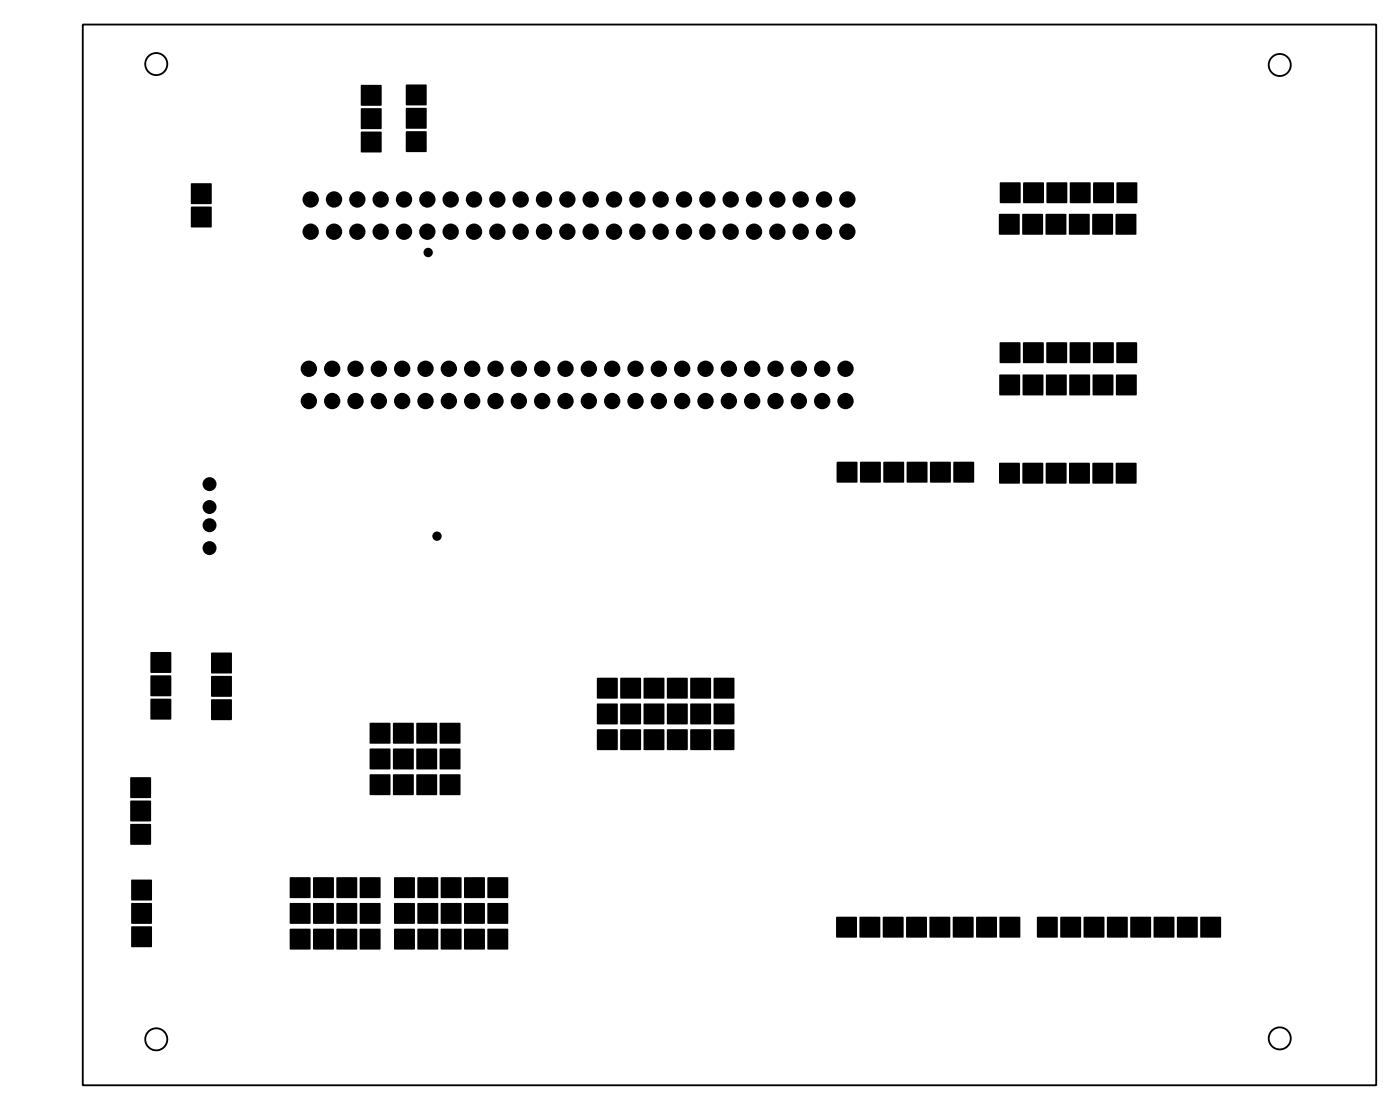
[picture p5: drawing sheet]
<svg xmlns="http://www.w3.org/2000/svg" width="152mm" height="121mm" viewBox="0 0 152 121" stroke-linecap="round" stroke-linejoin="round" font-family="sans-serif">
<g fill="#000">
<path d="M39.3 14.3h2.2v2.3h-2.2z" fill-rule="evenodd"/>
<path d="M39.3 11.8h2.2v2.2h-2.2z" fill-rule="evenodd"/>
<path d="M39.3 9.3h2.2v2.2h-2.2z" fill-rule="evenodd"/>
<path d="M44.2 14.3h2.2v2.2h-2.2z" fill-rule="evenodd"/>
<path d="M44.2 11.8h2.2v2.2h-2.2z" fill-rule="evenodd"/>
<path d="M44.2 9.2h2.2v2.2h-2.2z" fill-rule="evenodd"/>
<path d="M20.8 20h2.2v2.2h-2.2z" fill-rule="evenodd"/>
<path d="M20.8 22.5h2.2v2.2h-2.2z" fill-rule="evenodd"/>
<path d="M108.8 23.3h2.2v2.2h-2.2z" fill-rule="evenodd"/>
<path d="M108.8 37.3h2.3v2.2h-2.3z" fill-rule="evenodd"/>
<path d="M108.9 19.9h2.2v2.2h-2.2z" fill-rule="evenodd"/>
<path d="M111.3 23.3h2.2v2.2h-2.2z" fill-rule="evenodd"/>
<path d="M111.4 37.3h2.2v2.2h-2.2z" fill-rule="evenodd"/>
<path d="M111.4 19.9h2.2v2.2h-2.2z" fill-rule="evenodd"/>
<path d="M113.8 23.3h2.3v2.2h-2.3z" fill-rule="evenodd"/>
<path d="M113.9 37.3h2.2v2.2h-2.2z" fill-rule="evenodd"/>
<path d="M113.9 19.9h2.3v2.2h-2.3z" fill-rule="evenodd"/>
<path d="M116.4 23.3h2.2v2.2h-2.2z" fill-rule="evenodd"/>
<path d="M116.5 37.3h2.2v2.2h-2.2z" fill-rule="evenodd"/>
<path d="M116.5 19.9h2.2v2.2h-2.2z" fill-rule="evenodd"/>
<path d="M118.9 23.3h2.2v2.2h-2.2z" fill-rule="evenodd"/>
<path d="M119 37.3h2.2v2.2h-2.2z" fill-rule="evenodd"/>
<path d="M119 19.9h2.2v2.2h-2.2z" fill-rule="evenodd"/>
<path d="M121.5 23.3h2.2v2.2h-2.2z" fill-rule="evenodd"/>
<path d="M121.5 37.3h2.3v2.2h-2.3z" fill-rule="evenodd"/>
<path d="M121.6 19.9h2.2v2.2h-2.2z" fill-rule="evenodd"/>
<path d="M91.1 50.3h2.2v2.2h-2.2z" fill-rule="evenodd"/>
<path d="M93.6 50.3h2.3v2.2h-2.3z" fill-rule="evenodd"/>
<path d="M96.2 50.3h2.2v2.2h-2.2z" fill-rule="evenodd"/>
<path d="M98.7 50.3h2.2v2.2h-2.2z" fill-rule="evenodd"/>
<path d="M101.3 50.3h2.2v2.2h-2.2z" fill-rule="evenodd"/>
<path d="M103.8 50.3h2.2v2.2h-2.2z" fill-rule="evenodd"/>
<path d="M108.8 50.4h2.2v2.2h-2.2z" fill-rule="evenodd"/>
<path d="M108.8 40.8h2.2v2.2h-2.2z" fill-rule="evenodd"/>
<path d="M111.3 50.4h2.2v2.2h-2.2z" fill-rule="evenodd"/>
<path d="M111.3 40.8h2.3v2.2h-2.3z" fill-rule="evenodd"/>
<path d="M113.9 50.4h2.2v2.2h-2.2z" fill-rule="evenodd"/>
<path d="M113.9 40.8h2.2v2.2h-2.2z" fill-rule="evenodd"/>
<path d="M116.4 50.4h2.2v2.2h-2.2z" fill-rule="evenodd"/>
<path d="M116.4 40.8h2.2v2.2h-2.2z" fill-rule="evenodd"/>
<path d="M118.9 50.4h2.3v2.2h-2.3z" fill-rule="evenodd"/>
<path d="M119 40.8h2.2v2.2h-2.2z" fill-rule="evenodd"/>
<path d="M121.5 50.4h2.2v2.2h-2.2z" fill-rule="evenodd"/>
<path d="M121.5 40.8h2.2v2.2h-2.2z" fill-rule="evenodd"/>
<path d="M16.4 76h2.2v2.3h-2.2z" fill-rule="evenodd"/>
<path d="M16.4 73.5h2.2v2.2h-2.2z" fill-rule="evenodd"/>
<path d="M16.4 71h2.2v2.2h-2.2z" fill-rule="evenodd"/>
<path d="M23 76.1h2.2v2.2h-2.2z" fill-rule="evenodd"/>
<path d="M23 73.6h2.2v2.2h-2.2z" fill-rule="evenodd"/>
<path d="M23 71h2.2v2.2h-2.2z" fill-rule="evenodd"/>
<path d="M65 73.8h2.2v2.2h-2.2z" fill-rule="evenodd"/>
<path d="M65 76.6h2.2v2.2h-2.2z" fill-rule="evenodd"/>
<path d="M65 79.4h2.2v2.2h-2.2z" fill-rule="evenodd"/>
<path d="M67.5 73.8h2.3v2.2h-2.3z" fill-rule="evenodd"/>
<path d="M67.5 76.6h2.3v2.2h-2.3z" fill-rule="evenodd"/>
<path d="M67.5 79.4h2.3v2.2h-2.3z" fill-rule="evenodd"/>
<path d="M70.1 73.8h2.2v2.2h-2.2z" fill-rule="evenodd"/>
<path d="M70.1 76.6h2.2v2.2h-2.2z" fill-rule="evenodd"/>
<path d="M70.1 79.4h2.2v2.2h-2.2z" fill-rule="evenodd"/>
<path d="M72.6 73.8h2.2v2.2h-2.2z" fill-rule="evenodd"/>
<path d="M72.6 76.6h2.2v2.2h-2.2z" fill-rule="evenodd"/>
<path d="M72.6 79.4h2.2v2.2h-2.2z" fill-rule="evenodd"/>
<path d="M75.2 73.8h2.2v2.2h-2.2z" fill-rule="evenodd"/>
<path d="M75.2 76.6h2.2v2.2h-2.2z" fill-rule="evenodd"/>
<path d="M75.2 79.4h2.2v2.2h-2.2z" fill-rule="evenodd"/>
<path d="M77.7 73.8h2.2v2.2h-2.2z" fill-rule="evenodd"/>
<path d="M77.7 76.6h2.2v2.2h-2.2z" fill-rule="evenodd"/>
<path d="M77.7 79.4h2.2v2.2h-2.2z" fill-rule="evenodd"/>
<path d="M14.2 84.6h2.2v2.2h-2.2z" fill-rule="evenodd"/>
<path d="M14.2 87.1h2.2v2.2h-2.2z" fill-rule="evenodd"/>
<path d="M14.2 89.7h2.2v2.2h-2.2z" fill-rule="evenodd"/>
<path d="M14.3 95.7h2.2v2.2h-2.2z" fill-rule="evenodd"/>
<path d="M14.3 98.3h2.2v2.2h-2.2z" fill-rule="evenodd"/>
<path d="M31.6 95.5h2.2v2.2h-2.2z" fill-rule="evenodd"/>
<path d="M34.1 95.5h2.2v2.2h-2.2z" fill-rule="evenodd"/>
<path d="M36.6 95.5h2.3v2.2h-2.3z" fill-rule="evenodd"/>
<path d="M39.2 95.5h2.2v2.2h-2.2z" fill-rule="evenodd"/>
<path d="M40.3 84.3h2.2v2.2h-2.2z" fill-rule="evenodd"/>
<path d="M40.3 81.5h2.2v2.2h-2.2z" fill-rule="evenodd"/>
<path d="M40.3 78.7h2.2v2.2h-2.2z" fill-rule="evenodd"/>
<path d="M42.8 84.3h2.2v2.2h-2.2z" fill-rule="evenodd"/>
<path d="M42.8 81.5h2.2v2.2h-2.2z" fill-rule="evenodd"/>
<path d="M42.8 78.7h2.2v2.2h-2.2z" fill-rule="evenodd"/>
<path d="M42.9 95.5h2.2v2.2h-2.2z" fill-rule="evenodd"/>
<path d="M45.3 84.3h2.3v2.2h-2.3z" fill-rule="evenodd"/>
<path d="M45.3 81.5h2.3v2.2h-2.3z" fill-rule="evenodd"/>
<path d="M45.3 78.7h2.3v2.2h-2.3z" fill-rule="evenodd"/>
<path d="M45.5 95.5h2.2v2.2h-2.2z" fill-rule="evenodd"/>
<path d="M47.9 84.3h2.2v2.2h-2.2z" fill-rule="evenodd"/>
<path d="M47.9 81.5h2.2v2.2h-2.2z" fill-rule="evenodd"/>
<path d="M47.9 78.7h2.2v2.2h-2.2z" fill-rule="evenodd"/>
<path d="M48 95.5h2.2v2.2h-2.2z" fill-rule="evenodd"/>
<path d="M50.5 95.5h2.3v2.2h-2.3z" fill-rule="evenodd"/>
<path d="M53.1 95.5h2.2v2.2h-2.2z" fill-rule="evenodd"/>
<path d="M14.3 100.8h2.2v2.2h-2.2z" fill-rule="evenodd"/>
<path d="M31.6 98.3h2.2v2.2h-2.2z" fill-rule="evenodd"/>
<path d="M31.6 101.1h2.2v2.2h-2.2z" fill-rule="evenodd"/>
<path d="M34.1 98.3h2.2v2.2h-2.2z" fill-rule="evenodd"/>
<path d="M34.1 101.1h2.2v2.2h-2.2z" fill-rule="evenodd"/>
<path d="M36.6 98.3h2.3v2.2h-2.3z" fill-rule="evenodd"/>
<path d="M36.6 101.1h2.3v2.2h-2.3z" fill-rule="evenodd"/>
<path d="M39.2 98.3h2.2v2.2h-2.2z" fill-rule="evenodd"/>
<path d="M39.2 101.1h2.2v2.2h-2.2z" fill-rule="evenodd"/>
<path d="M42.9 101.1h2.2v2.2h-2.2z" fill-rule="evenodd"/>
<path d="M42.9 98.3h2.2v2.2h-2.2z" fill-rule="evenodd"/>
<path d="M45.5 101.1h2.2v2.2h-2.2z" fill-rule="evenodd"/>
<path d="M45.5 98.3h2.2v2.2h-2.2z" fill-rule="evenodd"/>
<path d="M48 101.1h2.2v2.2h-2.2z" fill-rule="evenodd"/>
<path d="M48 98.3h2.2v2.2h-2.2z" fill-rule="evenodd"/>
<path d="M50.5 101.1h2.3v2.2h-2.3z" fill-rule="evenodd"/>
<path d="M50.5 98.3h2.3v2.2h-2.3z" fill-rule="evenodd"/>
<path d="M53.1 101.1h2.2v2.2h-2.2z" fill-rule="evenodd"/>
<path d="M53.1 98.3h2.2v2.2h-2.2z" fill-rule="evenodd"/>
<path d="M91 99.8h2.3v2.2h-2.3z" fill-rule="evenodd"/>
<path d="M93.6 99.8h2.2v2.2h-2.2z" fill-rule="evenodd"/>
<path d="M96.1 99.8h2.2v2.2h-2.2z" fill-rule="evenodd"/>
<path d="M98.7 99.8h2.2v2.2h-2.2z" fill-rule="evenodd"/>
<path d="M101.2 99.8h2.2v2.2h-2.2z" fill-rule="evenodd"/>
<path d="M103.7 99.8h2.3v2.2h-2.3z" fill-rule="evenodd"/>
<path d="M106.3 99.8h2.2v2.2h-2.2z" fill-rule="evenodd"/>
<path d="M108.8 99.8h2.2v2.2h-2.2z" fill-rule="evenodd"/>
<path d="M112.9 99.8h2.2v2.2h-2.2z" fill-rule="evenodd"/>
<path d="M115.4 99.8h2.3v2.2h-2.3z" fill-rule="evenodd"/>
<path d="M118 99.8h2.2v2.2h-2.2z" fill-rule="evenodd"/>
<path d="M120.5 99.8h2.2v2.2h-2.2z" fill-rule="evenodd"/>
<path d="M123.1 99.8h2.2v2.2h-2.2z" fill-rule="evenodd"/>
<path d="M125.6 99.8h2.2v2.2h-2.2z" fill-rule="evenodd"/>
<path d="M128.1 99.8h2.3v2.2h-2.3z" fill-rule="evenodd"/>
<path d="M130.7 99.8h2.2v2.2h-2.2z" fill-rule="evenodd"/>
<circle cx="33.8" cy="25.2" r=".89"/>
<circle cx="33.8" cy="21.7" r=".89"/>
<circle cx="36.4" cy="25.2" r=".89"/>
<circle cx="36.4" cy="21.7" r=".89"/>
<circle cx="38.9" cy="25.2" r=".89"/>
<circle cx="38.9" cy="21.7" r=".89"/>
<circle cx="41.4" cy="25.2" r=".89"/>
<circle cx="41.4" cy="21.7" r=".89"/>
<circle cx="44" cy="25.2" r=".89"/>
<circle cx="44" cy="21.7" r=".89"/>
<circle cx="46.5" cy="21.7" r=".89"/>
<circle cx="46.5" cy="25.2" r=".89"/>
<circle cx="46.6" cy="27.5" r=".51"/>
<circle cx="49.1" cy="25.2" r=".89"/>
<circle cx="49.1" cy="21.7" r=".89"/>
<circle cx="51.6" cy="21.7" r=".89"/>
<circle cx="51.6" cy="25.2" r=".89"/>
<circle cx="54.1" cy="21.7" r=".89"/>
<circle cx="54.1" cy="25.2" r=".89"/>
<circle cx="56.7" cy="21.7" r=".89"/>
<circle cx="56.7" cy="25.2" r=".89"/>
<circle cx="59.2" cy="21.7" r=".89"/>
<circle cx="59.2" cy="25.2" r=".89"/>
<circle cx="61.8" cy="25.2" r=".89"/>
<circle cx="61.8" cy="21.7" r=".89"/>
<circle cx="64.3" cy="21.7" r=".89"/>
<circle cx="64.3" cy="25.2" r=".89"/>
<circle cx="66.8" cy="21.7" r=".89"/>
<circle cx="66.8" cy="25.2" r=".89"/>
<circle cx="69.4" cy="21.7" r=".89"/>
<circle cx="69.4" cy="25.2" r=".89"/>
<circle cx="71.9" cy="21.7" r=".89"/>
<circle cx="71.9" cy="25.2" r=".89"/>
<circle cx="74.5" cy="21.7" r=".89"/>
<circle cx="74.5" cy="25.2" r=".89"/>
<circle cx="77" cy="21.7" r=".89"/>
<circle cx="77" cy="25.2" r=".89"/>
<circle cx="79.5" cy="25.2" r=".89"/>
<circle cx="79.5" cy="21.7" r=".89"/>
<circle cx="82.1" cy="25.2" r=".89"/>
<circle cx="82.1" cy="21.7" r=".89"/>
<circle cx="84.6" cy="25.2" r=".89"/>
<circle cx="84.6" cy="21.7" r=".89"/>
<circle cx="87.2" cy="21.7" r=".89"/>
<circle cx="87.2" cy="25.2" r=".89"/>
<circle cx="89.7" cy="21.7" r=".89"/>
<circle cx="89.7" cy="25.2" r=".89"/>
<circle cx="92.2" cy="21.7" r=".89"/>
<circle cx="92.2" cy="25.2" r=".89"/>
<circle cx="22.8" cy="52.7" r=".76"/>
<circle cx="22.8" cy="57.1" r=".76"/>
<circle cx="22.8" cy="59.6" r=".76"/>
<circle cx="22.8" cy="55.2" r=".76"/>
<circle cx="33.6" cy="40.1" r=".89"/>
<circle cx="33.6" cy="43.6" r=".89"/>
<circle cx="36.2" cy="40.1" r=".89"/>
<circle cx="36.2" cy="43.6" r=".89"/>
<circle cx="38.7" cy="40.1" r=".89"/>
<circle cx="38.7" cy="43.6" r=".89"/>
<circle cx="41.2" cy="43.6" r=".89"/>
<circle cx="41.2" cy="40.1" r=".89"/>
<circle cx="43.8" cy="40.1" r=".89"/>
<circle cx="43.8" cy="43.6" r=".89"/>
<circle cx="46.3" cy="40.1" r=".89"/>
<circle cx="46.3" cy="43.6" r=".89"/>
<circle cx="47.6" cy="58.3" r=".51"/>
<circle cx="48.9" cy="43.6" r=".89"/>
<circle cx="48.9" cy="40.1" r=".89"/>
<circle cx="51.4" cy="43.6" r=".89"/>
<circle cx="51.4" cy="40.1" r=".89"/>
<circle cx="53.9" cy="43.6" r=".89"/>
<circle cx="53.9" cy="40.1" r=".89"/>
<circle cx="56.5" cy="43.6" r=".89"/>
<circle cx="56.5" cy="40.1" r=".89"/>
<circle cx="59" cy="43.6" r=".89"/>
<circle cx="59" cy="40.1" r=".89"/>
<circle cx="61.6" cy="43.6" r=".89"/>
<circle cx="61.6" cy="40.1" r=".89"/>
<circle cx="64.1" cy="40.1" r=".89"/>
<circle cx="64.1" cy="43.6" r=".89"/>
<circle cx="66.6" cy="40.1" r=".89"/>
<circle cx="66.6" cy="43.6" r=".89"/>
<circle cx="69.2" cy="43.6" r=".89"/>
<circle cx="69.2" cy="40.1" r=".89"/>
<circle cx="71.7" cy="43.6" r=".89"/>
<circle cx="71.7" cy="40.1" r=".89"/>
<circle cx="74.3" cy="43.6" r=".89"/>
<circle cx="74.3" cy="40.1" r=".89"/>
<circle cx="76.8" cy="40.1" r=".89"/>
<circle cx="76.8" cy="43.6" r=".89"/>
<circle cx="79.3" cy="43.6" r=".89"/>
<circle cx="79.3" cy="40.1" r=".89"/>
<circle cx="81.9" cy="40.1" r=".89"/>
<circle cx="81.9" cy="43.6" r=".89"/>
<circle cx="84.4" cy="40.1" r=".89"/>
<circle cx="84.4" cy="43.6" r=".89"/>
<circle cx="87" cy="43.6" r=".89"/>
<circle cx="87" cy="40.1" r=".89"/>
<circle cx="89.5" cy="40.1" r=".89"/>
<circle cx="89.5" cy="43.6" r=".89"/>
<circle cx="92" cy="43.6" r=".89"/>
<circle cx="92" cy="40.1" r=".89"/>
</g>
<g fill="none" stroke="#000" stroke-width=".2">
<path d="M9 2.7h140.8v115.4h-140.8z"/>
<circle cx="17" cy="7" r="1.2"/>
<circle cx="139.3" cy="7.1" r="1.2"/>
<circle cx="17" cy="113.1" r="1.2"/>
<circle cx="139.3" cy="113" r="1.2"/>
</g>
</svg>
